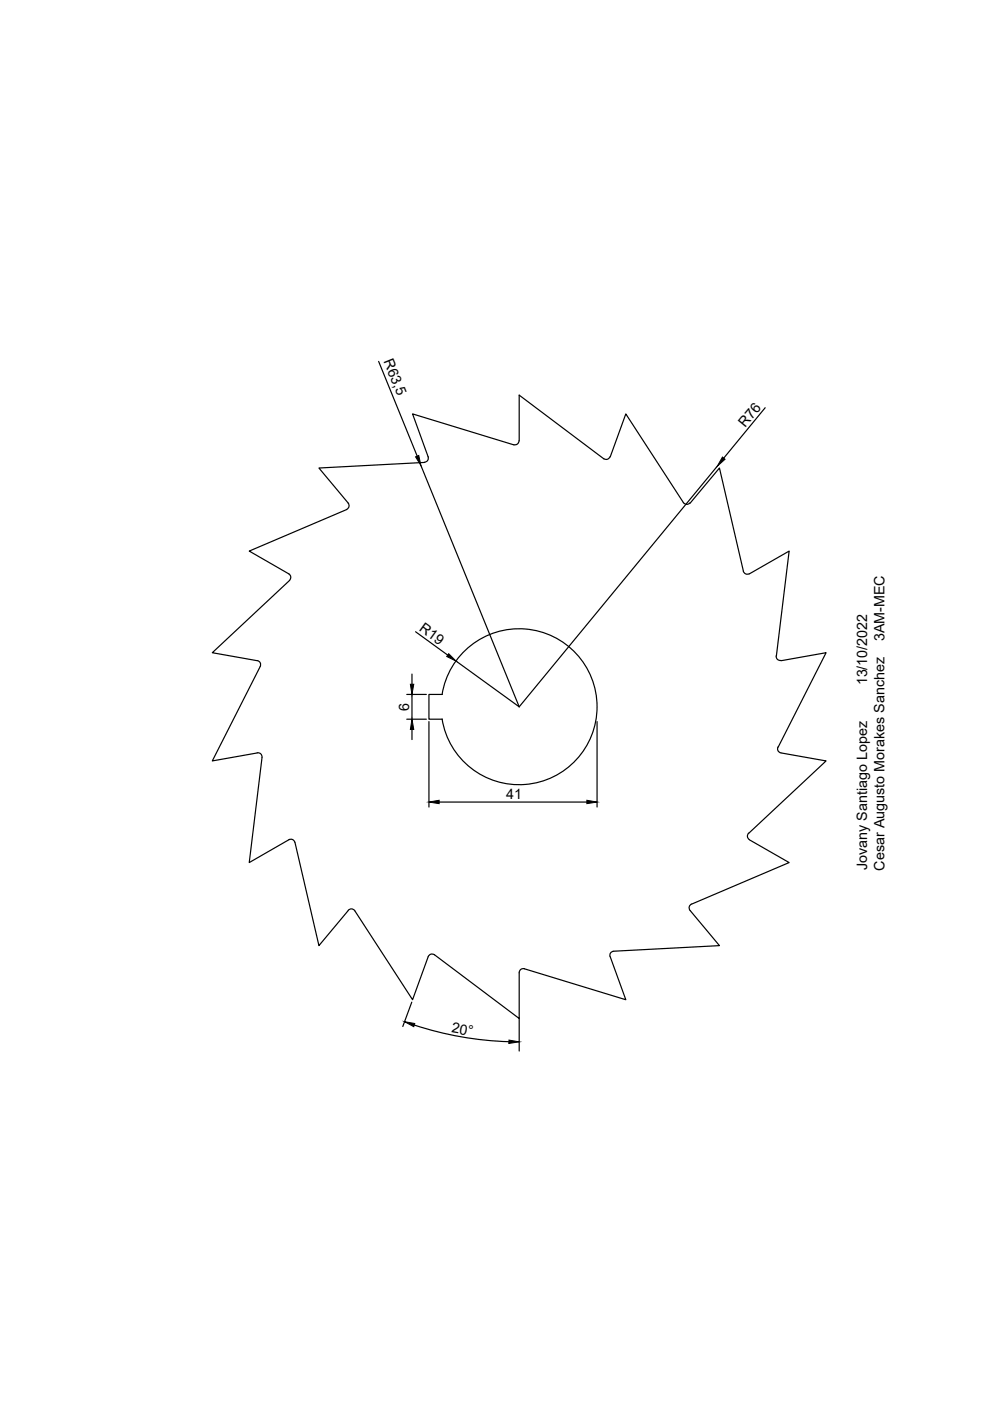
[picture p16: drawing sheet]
<svg xmlns="http://www.w3.org/2000/svg" width="210mm" height="297mm" viewBox="0 0 210 297" stroke-linecap="round" stroke-linejoin="round" font-family="sans-serif">
<defs><g id="words">
<g font-size="3">
<text x="81.3" y="76.5" transform="rotate(68 81.3 76.5)">R63,5</text>
<text x="158" y="90.7" transform="rotate(-51 158 90.7)">R76</text>
<text x="88.7" y="133.6" transform="rotate(36 88.7 133.6)">R19</text>
<text x="187.5" y="136" transform="rotate(-90 187.5 136)">3AM-MEC</text>
<text x="183.9" y="145.3" transform="rotate(-90 183.9 145.3)">13/10/2022</text>
<text x="86.8" y="150.7" transform="rotate(-90 86.8 150.7)">6</text>
<text x="107.3" y="169.5">41</text>
<text x="183.9" y="184.5" transform="rotate(-90 183.9 184.5)">Jovany Santiago Lopez</text>
<text x="187.5" y="184.6" transform="rotate(-90 187.5 184.6)">Cesar Augusto Morakes Sanchez</text>
<text x="95.6" y="218.9" transform="rotate(10 95.6 218.9)">20°</text>
</g>
</g></defs>
<!-- layer: 0 -->
<g fill="none" stroke="#000" stroke-width=".25">
<path d="M80.3 76.6l8.1 20.1M89.3 98.7l20.8 51.2M90 98l-22.4 1.2 6.2 7.5M90.8 96.8a.87 .87 0 0 1-.8 1.2M110 93.5a.87 .87 0 0 1-1.1 .8l-21.4-6.5 3.3 9.1M110.1 93.5v-9.7l17.9 13.5M129.3 96.8a.87 .87 0 0 1-1.3 .4M129.4 96.9l3.3-9.1 12.2 18.8M152.1 98.8l-42 51.1M162.2 86.4l-8.8 10.8M73.5 108l-20.7 8.8 8.4 4.9a.86 .86 0 0 1 .2 1.3M73.8 106.7a.87 .87 0 0 1-.3 1.3"/>
<path d="M144.9 106.5a.87 .87 0 0 0 1.4 .1M146.3 106.7l6.2-7.5 5.1 21.9M61.4 123.1l-16.4 15.3 9.5 1.7M88.1 133.9l6.8 5M157.6 121.1a.87 .87 0 0 0 1.3 .5M158.9 121.7l8.4-4.9-2.7 22.3a.87 .87 0 0 0 1 .9M54.5 159.6a.87 .87 0 0 1 1 1M54.5 140.1a.87 .87 0 0 1 .7 1.2l-10.2 20 9.5-1.7M86.2 152.5h4.2M86.2 147.2h4.2M87.3 142.9v2.2M87.3 147.2v5.3"/>
<path d="M87.3 154.6v2.2M90.9 153v18.1M93.7 147.2a16.5 16.5 0 0 1 25.4-11.2 16.5 16.5 0 0 1 0 27.7 16.5 16.5 0 0 1-25.4-11.3M93.8 147.2h-2.9v5.3h2.9M96.7 140.2l13.4 9.7M126.6 153v18.1M165 158.4a.87 .87 0 0 0 .6 1.2M165.6 159.6l9.5 1.7-16.3 15.4M165.6 140.1l9.5-1.7-10.1 20M55.6 160.6l-2.8 22.3 8.4-4.8a.86 .86 0 0 1 1.3 .5M62.5 178.6l5.1 21.9 6.2-7.5M93.1 170.1h31.3"/>
<path d="M158.7 176.6a.91 .91 0 0 0 .2 1.5l8.4 4.8-20.6 8.8M73.8 193a.87 .87 0 0 1 1.4 .1l12.3 18.9 3.3-9.1a.87 .87 0 0 1 1.3-.5l18 13.5v-9.7a.87 .87 0 0 1 1.1-.8l21.5 6.6-3.3-9.1M146.6 191.7a.87 .87 0 0 0-.3 1.3l6.2 7.5-22.4 1.2a.87 .87 0 0 0-.7 1.1M87.3 212.5l-1.9 5.1M87.8 217.3a71.1 71.1 0 0 0 20.1 3.6M110.1 215.9v6.9"/>
</g>
<path d="M88.1 96.9l.7-.3 .5 2.1zM153.2 96.9l.5 .5-1.6 1.4zM95.1 138.6l1.6 1.6-2-1zM87.3 152.5l.4 2.1h-.7zM87 145.1h.7l-.4 2.1zM90.9 170.1l2.2-.4v.7zM124.4 169.7l2.2 .4-2.2 .3zM85.8 216.6l2.1 .4-.2 .7zM107.9 220.5l2.2 .4-2.2 .3z" fill="#000" stroke="#000" stroke-width=".21"/>
<use href="#words"/>
</svg>
